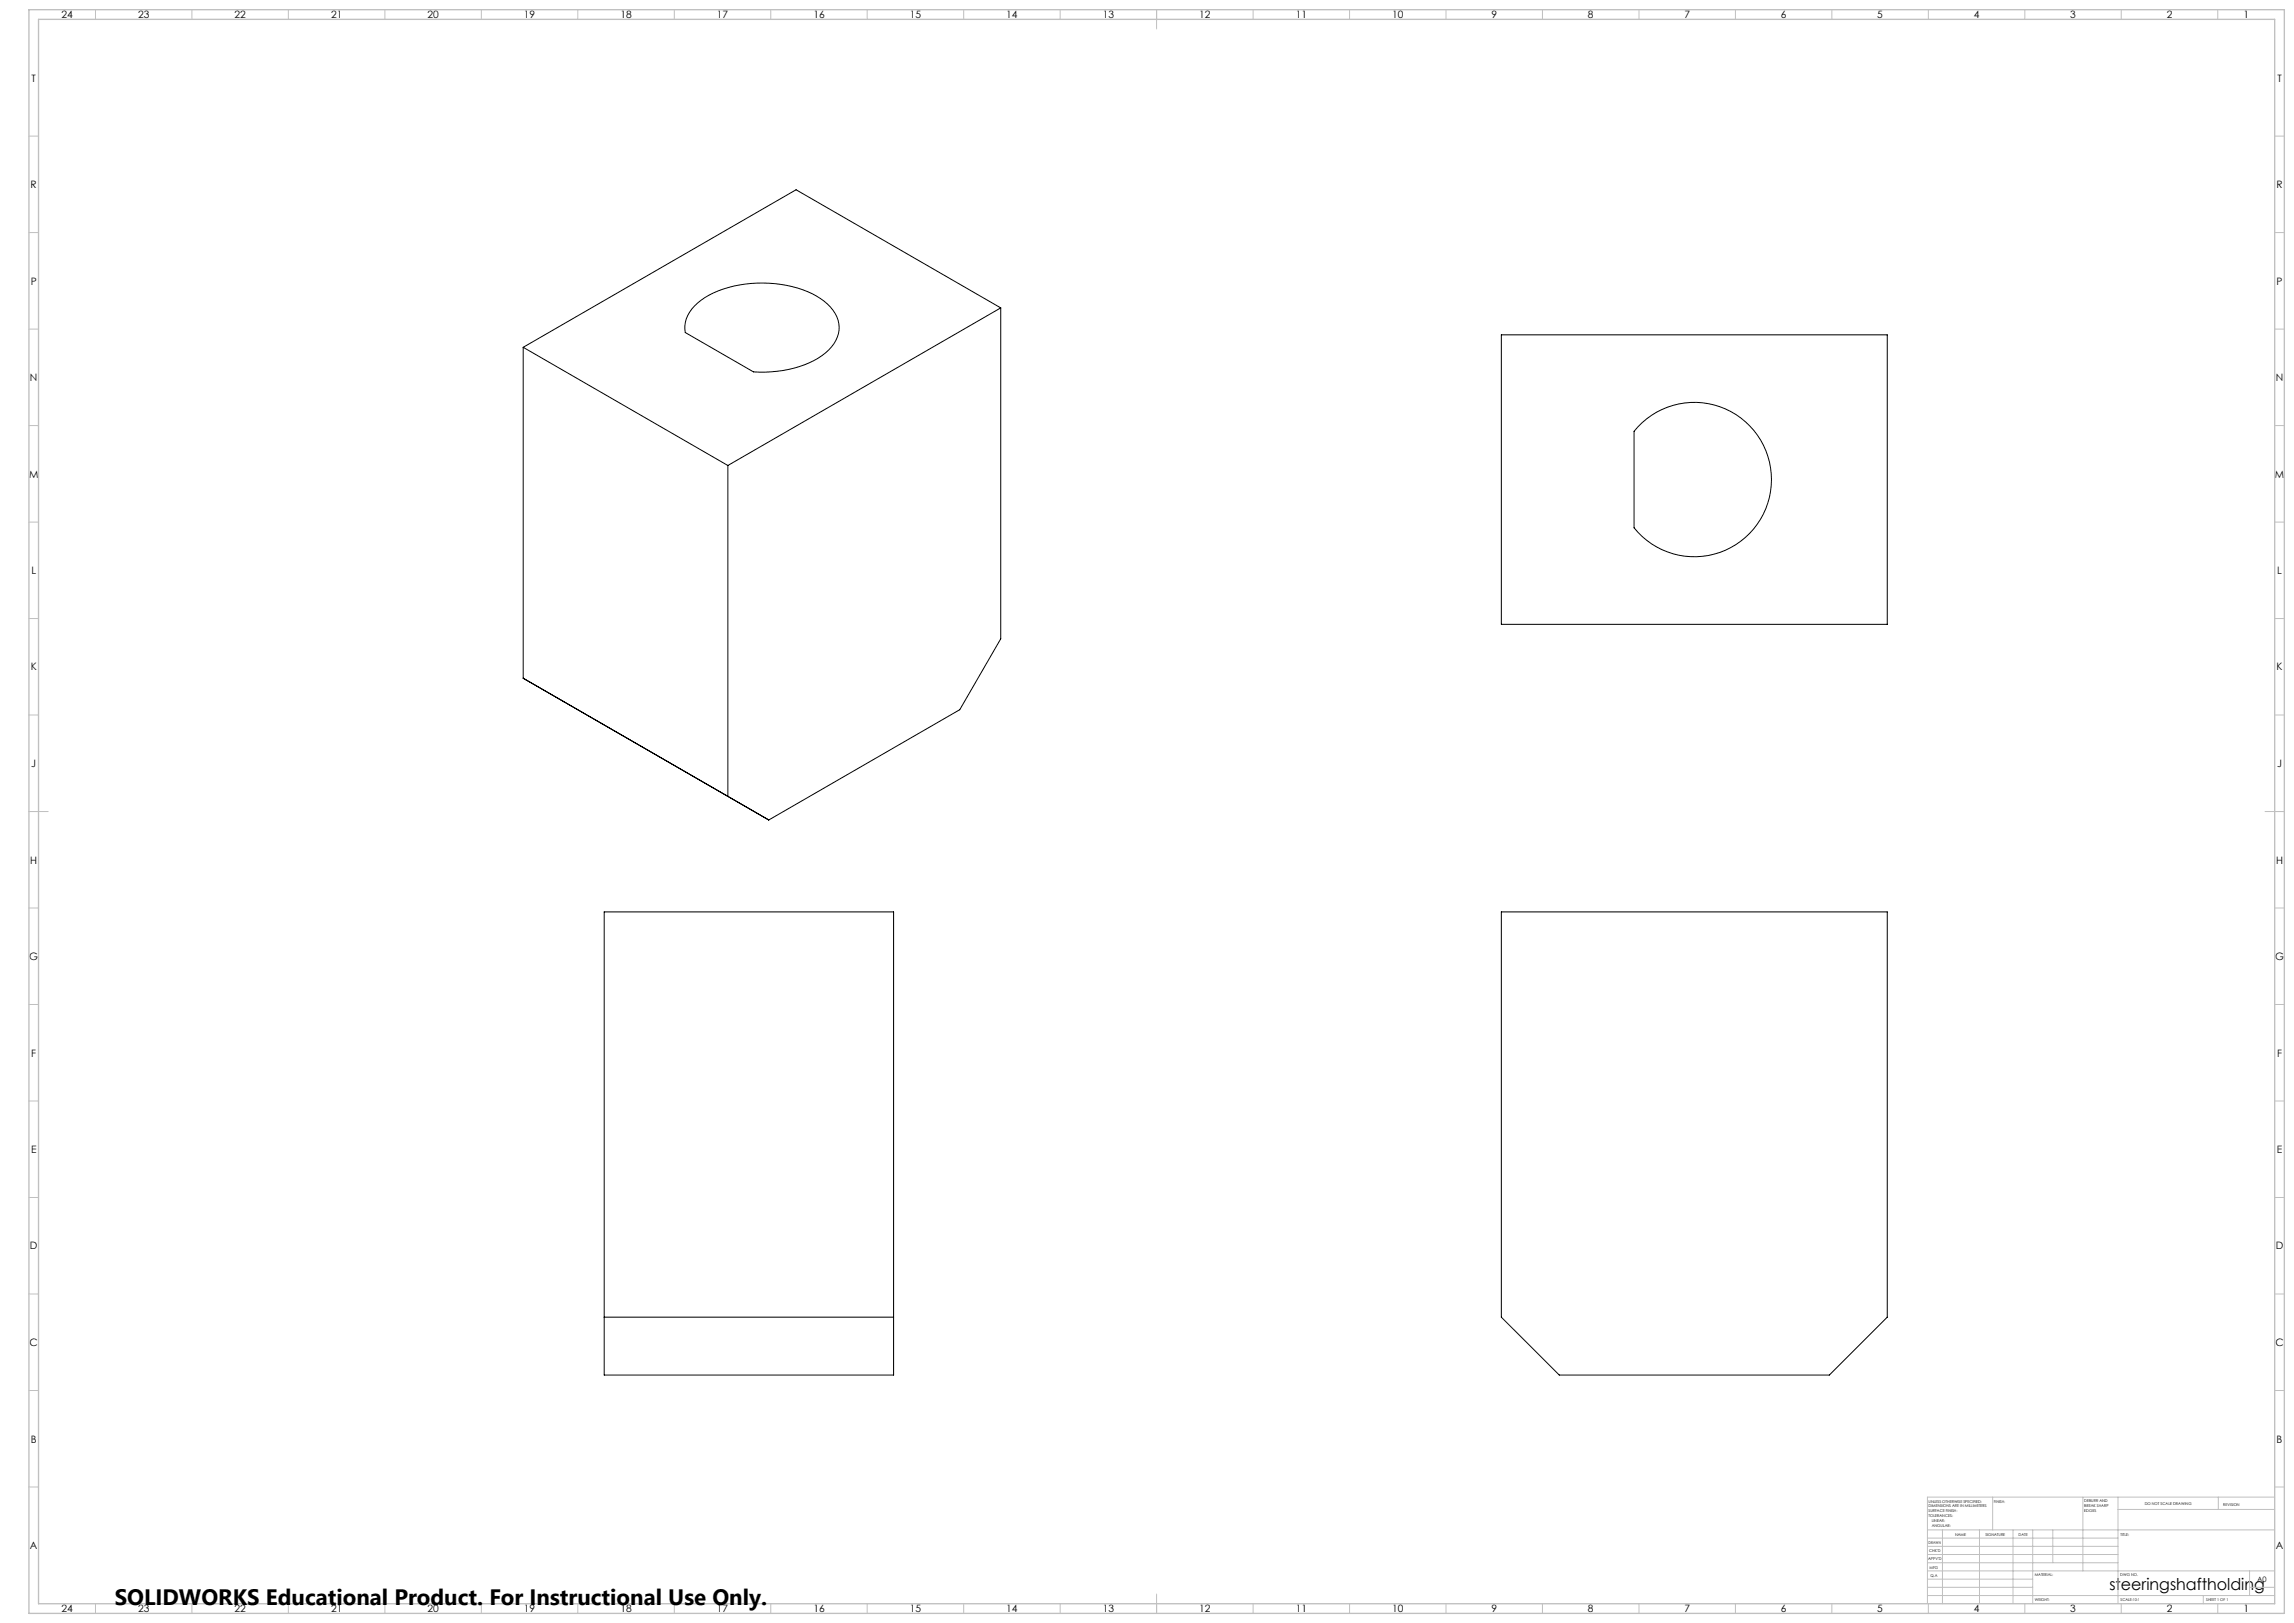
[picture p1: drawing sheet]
<svg xmlns="http://www.w3.org/2000/svg" width="1189mm" height="841mm" viewBox="0 0 1189 841" stroke-linecap="round" stroke-linejoin="round" font-family="sans-serif">
<defs><g id="words">
<text font-size="11.6" x="59" y="832">SOLIDWORKS Educational Product. For Instructional Use Only.</text>
<text font-size="8.5" x="1093" y="824">steeringshaftholding</text>
<g font-size="5.3">
<text x="32" y="10">24</text>
<text x="72" y="10">23</text>
<text x="122" y="10">22</text>
<text x="172" y="10">21</text>
<text x="222" y="10">20</text>
<text x="272" y="10">19</text>
<text x="322" y="10">18</text>
<text x="372" y="10">17</text>
<text x="422" y="10">16</text>
<text x="472" y="10">15</text>
<text x="522" y="10">14</text>
<text x="572" y="10">13</text>
<text x="622" y="10">12</text>
<text x="672" y="10">11</text>
<text x="722" y="10">10</text>
<text x="773" y="10">9</text>
<text x="823" y="10">8</text>
<text x="873" y="10">7</text>
<text x="923" y="10">6</text>
<text x="973" y="10">5</text>
<text x="1023" y="10">4</text>
<text x="1073" y="10">3</text>
<text x="1123" y="10">2</text>
<text x="1163" y="10">1</text>
<text x="16" y="42">T</text>
<text x="1180" y="42">T</text>
<text x="16" y="98">R</text>
<text x="1180" y="98">R</text>
<text x="16" y="148">P</text>
<text x="1180" y="148">P</text>
<text x="16" y="197">N</text>
<text x="1180" y="197">N</text>
<text x="15" y="248">M</text>
<text x="1179" y="248">M</text>
<text x="16" y="298">L</text>
<text x="1180" y="298">L</text>
<text x="16" y="347">K</text>
<text x="1180" y="347">K</text>
<text x="16" y="398">J</text>
<text x="1180" y="398">J</text>
<text x="16" y="448">H</text>
<text x="1180" y="448">H</text>
<text x="15" y="497">G</text>
<text x="1179" y="497">G</text>
<text x="16" y="548">F</text>
<text x="1180" y="548">F</text>
<text x="16" y="598">E</text>
<text x="1180" y="598">E</text>
<text x="16" y="647">D</text>
<text x="1180" y="647">D</text>
<text x="15" y="698">C</text>
<text x="1179" y="698">C</text>
<text x="16" y="748">B</text>
<text x="1180" y="748">B</text>
<text x="16" y="803">A</text>
<text x="1180" y="803">A</text>
<text x="32" y="836">24</text>
<text x="72" y="836">23</text>
<text x="122" y="836">22</text>
<text x="172" y="836">21</text>
<text x="222" y="836">20</text>
<text x="272" y="836">19</text>
<text x="322" y="836">18</text>
<text x="372" y="836">17</text>
<text x="422" y="836">16</text>
<text x="472" y="836">15</text>
<text x="522" y="836">14</text>
<text x="572" y="836">13</text>
<text x="622" y="836">12</text>
<text x="672" y="836">11</text>
<text x="722" y="836">10</text>
<text x="773" y="836">9</text>
<text x="823" y="836">8</text>
<text x="873" y="836">7</text>
<text x="923" y="836">6</text>
<text x="973" y="836">5</text>
<text x="1023" y="836">4</text>
<text x="1073" y="836">3</text>
<text x="1123" y="836">2</text>
<text x="1163" y="836">1</text>
</g>
<text font-size="3.9" x="1170" y="820">A0</text>
<g font-size="2">
<text x="1000" y="779">UNLESS OTHERWISE SPECIFIED:</text>
<text x="1033" y="779">FINISH:</text>
<text x="1080" y="778">DEBURR AND</text>
<text x="1112" y="780">DO NOT SCALE DRAWING</text>
<text x="1000" y="781">DIMENSIONS ARE IN MILLIMETERS</text>
<text x="1000" y="784">SURFACE FINISH:</text>
<text x="1080" y="781">BREAK SHARP</text>
<text x="1080" y="783">EDGES</text>
<text x="1152" y="780">REVISION</text>
<text x="1000" y="786">TOLERANCES:</text>
<text x="1001" y="789">LINEAR:</text>
<text x="1001" y="791">ANGULAR:</text>
<text x="1013" y="796">NAME</text>
<text x="1029" y="796">SIGNATURE</text>
<text x="1046" y="796">DATE</text>
<text x="1099" y="796">TITLE:</text>
<text x="1000" y="800">DRAWN</text>
<text x="999" y="808">APPV'D</text>
<text x="1000" y="804">CHK'D</text>
<text x="1000" y="813">MFG</text>
<text x="1001" y="817">Q.A</text>
<text x="1055" y="817">MATERIAL:</text>
<text x="1099" y="817">DWG NO.</text>
<text x="1055" y="830">WEIGHT:</text>
<text x="1099" y="830">SCALE:10:1</text>
<text x="1143" y="830">SHEET 1 OF 1</text>
</g>
</g></defs>
<path d="M360 159a54 54 0 0 1 42-12 40 40 0 0 1 31 15 15 15 0 0 1-5 21 55 55 0 0 1-37 10l-36-21a15 15 0 0 1 5-13zM519 160l-142 81M519 160l-106-62-142 82M519 160v171l-22 37-99 57-127-74v-171M271 180l106 61M778 174h200v150h-200zM849 221a40 40 0 0 1 58 0 40 40 0 0 1-2 57 40 40 0 0 1-58-5v-50zM377 241v172M313 473h150v240h-150zM778 473h200v210l-30 30h-140l-30-30zM313 683h150" fill="none" stroke="#000" stroke-width=".52"/>
<g fill="none" stroke="#c0c0c0" stroke-width=".52">
<path d="M49 5v5M99 5v5M149 5v5M199 5v5M249 5v5M299 5v5M349 5v5M399 5v5M449 5v5M499 5v5M549 5v5M599 5v10"/>
<path d="M649 5v5M699 5v5M749 5v5M799 5v5M849 5v5M899 5v5M949 5v5M999 5v5M1049 5v5M1099 5v5M1149 5v5M15 71h5"/>
<path d="M1179 71h5M15 121h5M1179 121h5M15 171h5M1179 171h5M15 221h5M1179 221h5M15 271h5M1179 271h5M15 321h5M1179 321h5M15 371h5"/>
<path d="M1179 371h5M15 421h10M1174 421h10M15 471h5M1179 471h5M15 521h5M1179 521h5M15 571h5M1179 571h5M15 621h5M1179 621h5M15 671h5"/>
<path d="M1179 671h5M15 721h5M1179 721h5M15 771h5M1033 776v17M1080 776v38M1098 776v55M1150 776v6M1179 771h5M1179 776h-180v55M999 793h180M999 797h99"/>
<path d="M1007 793v38M1026 793v38M1043 793v38M1054 793v38M1064 793v17M1098 782h81M999 810h99M999 806h99M999 801h99M999 818h55M999 814h180M1166 814v13"/>
<path d="M49 831v5M99 831v5M149 831v5M199 831v5M249 831v5M299 831v5M349 831v5M399 831v5M449 831v5M499 831v5M549 831v5M599 826v10"/>
<path d="M649 831v5M699 831v5M749 831v5M799 831v5M849 831v5M899 831v5M949 831v5M999 827h180M999 823h55M999 831v5M1049 831v5M1099 831v5"/>
<path d="M1142 827v4M1149 831v5M1166 823h13"/>
</g>
<path d="M15 5h1169v831h-1169zM20 10h1159v821h-1159z" fill="none" stroke="#c0c0c0" stroke-width=".7"/>
<use href="#words"/>
</svg>
